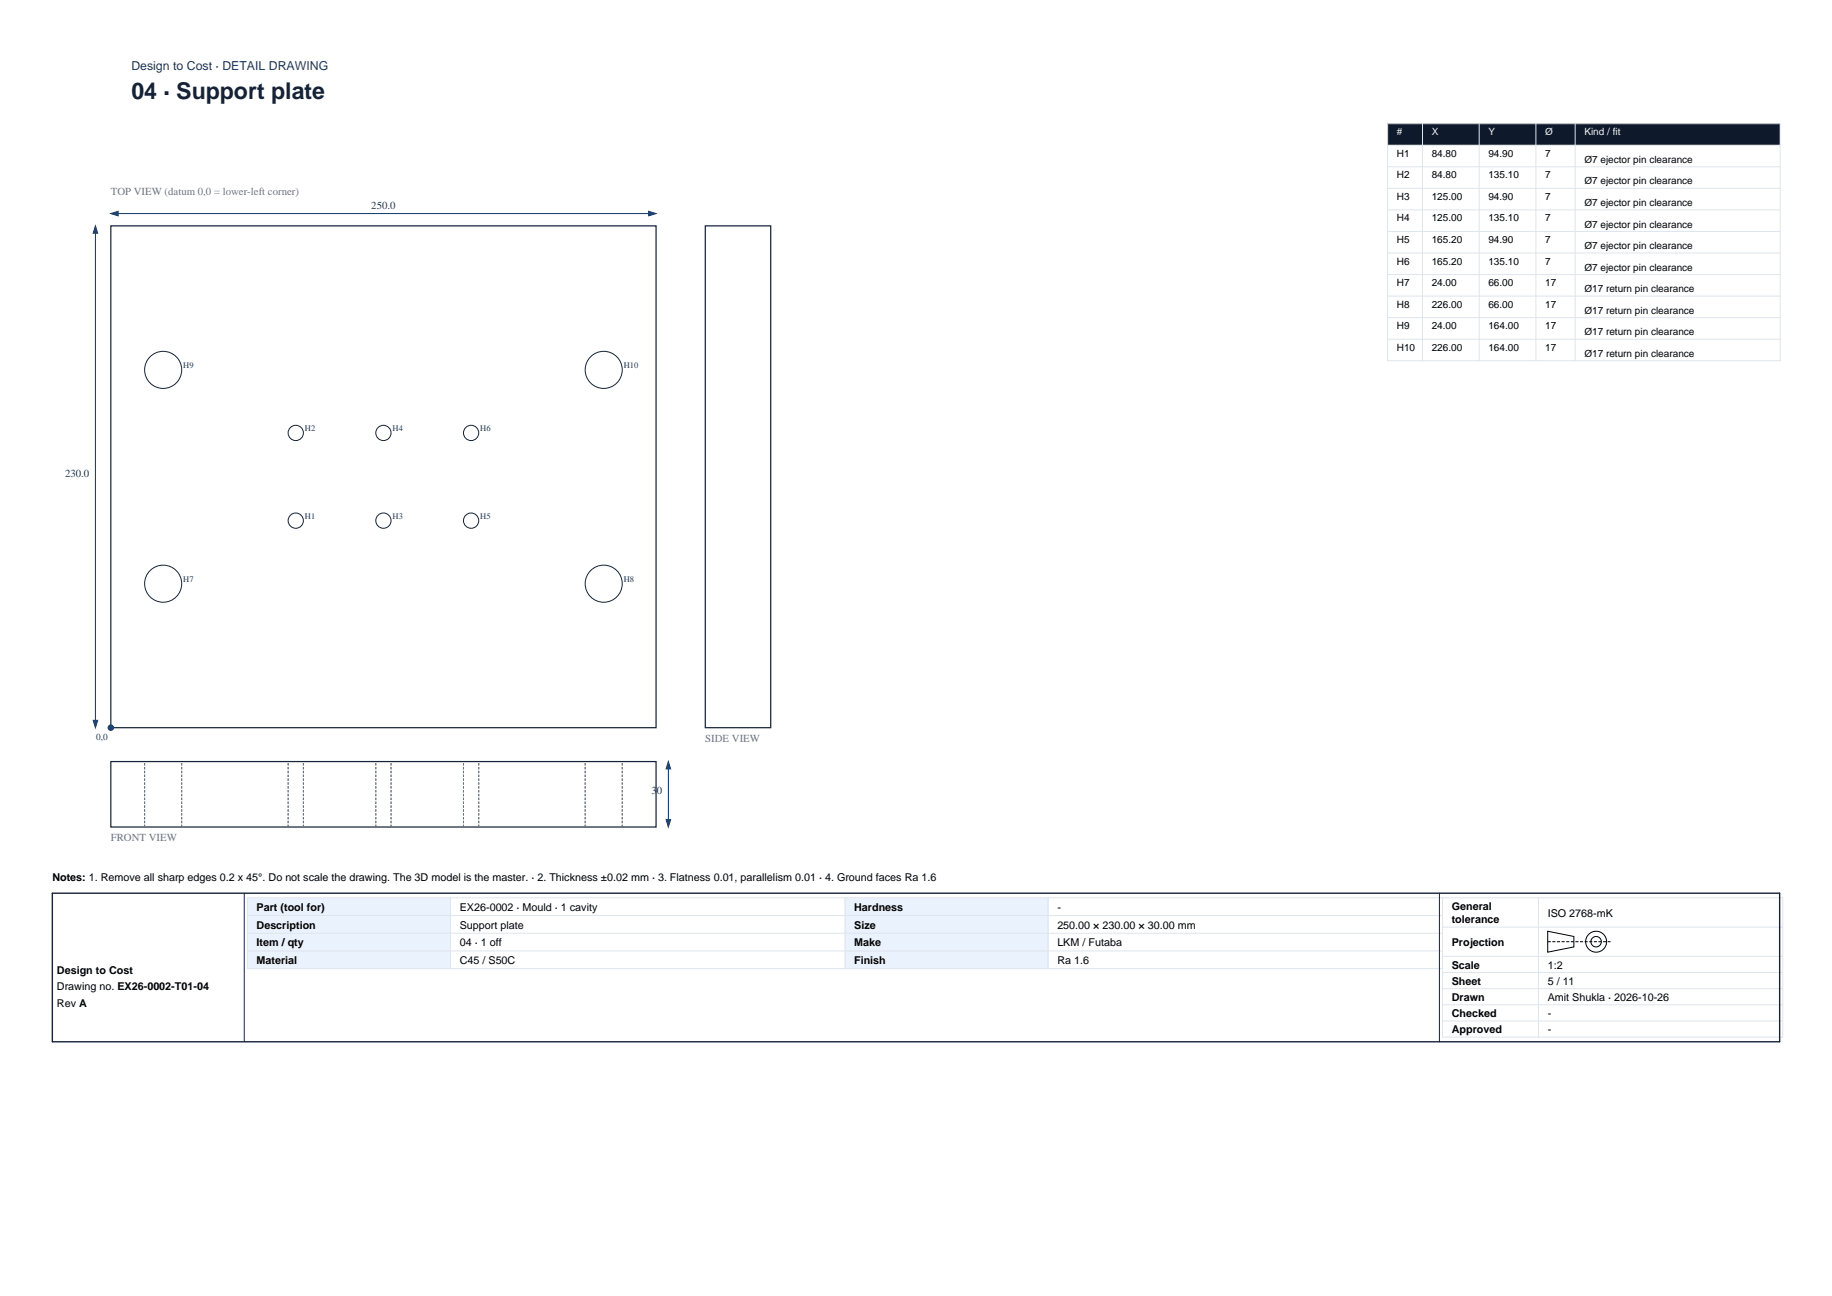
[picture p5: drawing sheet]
<svg xmlns="http://www.w3.org/2000/svg" width="420mm" height="297mm" viewBox="0 0 420 297" stroke-linecap="round" stroke-linejoin="round" font-family="sans-serif">
<defs><g id="words">
<text font-size="5.3" fill="#152238" x="30.1" y="22.7">04 · Support plate</text>
<text font-size="2.8" fill="#123a6b" x="30.1" y="16">Design to Cost · DETAIL DRAWING</text>
<g font-size="2.5" fill="#6b7683">
<text x="25.4" y="44.7">TOP VIEW (datum 0,0 = lower-left corner)</text>
<text x="161.7" y="169.9">SIDE VIEW</text>
<text x="25.4" y="192.7">FRONT VIEW</text>
</g>
<g font-size="2.5" fill="#123a6b">
<text x="85.1" y="47.9">250.0</text>
<text x="14.9" y="109.3">230.0</text>
<text x="149.3" y="182">30</text>
</g>
<g font-size="2.5">
<text x="12" y="201.9">Notes: 1. Remove all sharp edges 0.2 x 45°. Do not scale the drawing. The 3D model is the master. · 2. Thickness ±0.02 mm · 3. Flatness 0.01, parallelism 0.01 · 4. Ground faces Ra 1.6</text>
<text x="58.8" y="208.8">Part (tool for)</text>
<text x="105.4" y="208.8">EX26-0002 · Mould · 1 cavity</text>
<text x="195.8" y="208.8">Hardness</text>
<text x="242.4" y="208.8">-</text>
<text x="332.8" y="208.6">General</text>
<text x="58.8" y="212.8">Description</text>
<text x="105.4" y="212.8">Support plate</text>
<text x="195.8" y="212.8">Size</text>
<text x="242.4" y="212.8">250.00 × 230.00 × 30.00 mm</text>
<text x="332.8" y="211.6">tolerance</text>
<text x="354.8" y="210.1">ISO 2768-mK</text>
<text x="58.8" y="216.9">Item / qty</text>
<text x="58.8" y="220.9">Material</text>
<text x="105.4" y="216.9">04 · 1 off</text>
<text x="105.4" y="220.9">C45 / S50C</text>
<text x="195.8" y="216.9">Make</text>
<text x="195.8" y="220.9">Finish</text>
<text x="242.4" y="216.9">LKM / Futaba</text>
<text x="242.4" y="220.9">Ra 1.6</text>
<text x="332.8" y="216.8">Projection</text>
<text x="332.8" y="222">Scale</text>
<text x="354.8" y="222">1:2</text>
<text x="13.1" y="223.3">Design to Cost</text>
<text x="13.1" y="227">Drawing no. EX26-0002-T01-04</text>
<text x="332.8" y="225.7">Sheet</text>
<text x="354.8" y="225.7">5 / 11</text>
<text x="13.1" y="230.7">Rev A</text>
<text x="332.8" y="229.4">Drawn</text>
<text x="332.8" y="233.1">Checked</text>
<text x="354.8" y="229.4">Amit Shukla · 2026-10-26</text>
<text x="354.8" y="233.1">-</text>
<text x="332.8" y="236.8">Approved</text>
<text x="354.8" y="236.8">-</text>
</g>
<g font-size="2.3" fill="#eef4fb">
<text x="320.2" y="31">#</text>
<text x="328.2" y="31">X</text>
<text x="341.2" y="31">Y</text>
<text x="354.2" y="31">Ø</text>
<text x="363.2" y="31">Kind / fit</text>
</g>
<g font-size="2.3">
<text x="320.2" y="35.9">H1</text>
<text x="328.2" y="35.9">84.80</text>
<text x="341.2" y="35.9">94.90</text>
<text x="354.2" y="35.9">7</text>
<text x="320.2" y="40.9">H2</text>
<text x="328.2" y="40.9">84.80</text>
<text x="341.2" y="40.9">135.10</text>
<text x="354.2" y="40.9">7</text>
<text x="363.2" y="37.3">Ø7 ejector pin clearance</text>
<text x="320.2" y="45.8">H3</text>
<text x="328.2" y="45.8">125.00</text>
<text x="341.2" y="45.8">94.90</text>
<text x="354.2" y="45.8">7</text>
<text x="363.2" y="42.3">Ø7 ejector pin clearance</text>
<text x="363.2" y="47.2">Ø7 ejector pin clearance</text>
<text x="320.2" y="50.7">H4</text>
<text x="328.2" y="50.7">125.00</text>
<text x="341.2" y="50.7">135.10</text>
<text x="354.2" y="50.7">7</text>
<text x="363.2" y="52.2">Ø7 ejector pin clearance</text>
<text x="320.2" y="55.7">H5</text>
<text x="328.2" y="55.7">165.20</text>
<text x="341.2" y="55.7">94.90</text>
<text x="354.2" y="55.7">7</text>
<text x="363.2" y="57.1">Ø7 ejector pin clearance</text>
<text x="320.2" y="60.6">H6</text>
<text x="320.2" y="65.6">H7</text>
<text x="328.2" y="60.6">165.20</text>
<text x="328.2" y="65.6">24.00</text>
<text x="341.2" y="60.6">135.10</text>
<text x="341.2" y="65.6">66.00</text>
<text x="354.2" y="60.6">7</text>
<text x="354.2" y="65.6">17</text>
<text x="363.2" y="62">Ø7 ejector pin clearance</text>
<text x="320.2" y="70.5">H8</text>
<text x="328.2" y="70.5">226.00</text>
<text x="341.2" y="70.5">66.00</text>
<text x="354.2" y="70.5">17</text>
<text x="363.2" y="67">Ø17 return pin clearance</text>
<text x="363.2" y="71.9">Ø17 return pin clearance</text>
<text x="320.2" y="75.4">H9</text>
<text x="328.2" y="75.4">24.00</text>
<text x="341.2" y="75.4">164.00</text>
<text x="354.2" y="75.4">17</text>
<text x="363.2" y="76.9">Ø17 return pin clearance</text>
<text x="320.2" y="80.4">H10</text>
<text x="328.2" y="80.4">226.00</text>
<text x="341.2" y="80.4">164.00</text>
<text x="354.2" y="80.4">17</text>
<text x="363.2" y="81.8">Ø17 return pin clearance</text>
</g>
<text font-size="2.1" fill="#123a6b" x="22.1" y="169.6">0,0</text>
<g font-size="1.9" fill="#123a6b">
<text x="42" y="84.4">H9</text>
<text x="143" y="84.4">H10</text>
<text x="69.9" y="98.9">H2</text>
<text x="90" y="98.9">H4</text>
<text x="110.1" y="98.9">H6</text>
<text x="69.9" y="119">H1</text>
<text x="90" y="119">H3</text>
<text x="110.1" y="119">H5</text>
<text x="42" y="133.4">H7</text>
<text x="143" y="133.4">H8</text>
</g>
</g></defs>
<path d="M25.4 51.8h125v115h-125zM161.7 51.8h15v115h-15zM25.4 174.5h125v15h-125z" fill="none" stroke="#152238" stroke-width=".28"/>
<g fill="none" stroke="#152238" stroke-width=".23">
<circle cx="37.4" cy="84.8" r="4.3"/>
<circle cx="67.8" cy="99.2" r="1.75"/>
<circle cx="87.9" cy="99.2" r="1.75"/>
<circle cx="108" cy="99.2" r="1.75"/>
<circle cx="138.4" cy="84.8" r="4.3"/>
<circle cx="67.8" cy="119.3" r="1.75"/>
<circle cx="87.9" cy="119.3" r="1.75"/>
<circle cx="108" cy="119.3" r="1.75"/>
<circle cx="37.4" cy="133.8" r="4.3"/>
<circle cx="138.4" cy="133.8" r="4.3"/>
</g>
<circle cx="25.4" cy="166.8" r=".56" fill="#123a6b" stroke="#123a6b" stroke-width=".35"/>
<path d="M21.9 51.8v115M25.4 48.9h125M153.2 174.5v15" fill="none" stroke="#123a6b" stroke-width=".23"/>
<g fill="#123a6b" stroke="#123a6b" stroke-width=".23">
<path d="M25.4 48.9l1.7-.5v1.1z"/>
<path d="M148.7 48.4l1.7 .5-1.7 .6z"/>
<path d="M21.4 165.1h1l-.5 1.7z"/>
<path d="M21.9 51.8l.5 1.6h-1z"/>
<path d="M152.7 187.8h1l-.5 1.7z"/>
<path d="M153.2 174.5l.5 1.7h-1z"/>
</g>
<path d="M33.2 189.5v-15M41.7 189.5v-15M66.1 189.5v-15M69.6 189.5v-15M86.2 189.5v-15M89.7 189.5v-15M106.3 189.5v-15M109.8 189.5v-15M134.2 189.5v-15M142.7 189.5v-15" fill="none" stroke="#6b7683" stroke-width=".23" stroke-dasharray=".5 .4" stroke-linecap="butt"/>
<path d="M318.1 28.3h90v5h-90z" fill-rule="evenodd" fill="#0e1a2c"/>
<g fill="none" stroke="#dfe5ec" stroke-width=".23">
<path d="M318.1 28.3h90v54.4h-90zM318.1 33.3h90M318.1 38.2h90M326.1 28.3v54.4M339.1 28.3v54.4M352.1 28.3v54.4M361.1 28.3v54.4M318.1 43.2h90M318.1 48.1h90M318.1 53h90M318.1 58h90M318.1 62.9h90"/>
<path d="M318.1 67.9h90M318.1 72.8h90M318.1 77.7h90"/>
</g>
<g fill="#e9f2fd">
<path d="M56.7 205.8h46.6v16.2h-46.6z" fill-rule="evenodd"/>
<path d="M193.7 205.8h46.6v16.2h-46.6z" fill-rule="evenodd"/>
</g>
<g fill="none" stroke="#dfe5ec" stroke-width=".23">
<path d="M56.7 209.8h274M56.7 213.9h274M56.7 217.9h274M103.3 205.8v16.2M193.7 205.8v16.2M240.3 205.8v16.2M330.7 205.8v31.9h78v-31.9h-352v16.2h274M330.7 212.5h78M330.7 219.2h78M352.7 205.8v31.9M330.7 222.9h78M330.7 226.6h78"/>
<path d="M330.7 230.3h78M330.7 234h78"/>
</g>
<g fill="none" stroke="#000" stroke-width=".23">
<path d="M354.8 213.4l6 1.2v2.4l-6 1.2z"/>
<circle cx="365.9" cy="215.8" r="2.4"/>
<circle cx="365.9" cy="215.8" r="1.2"/>
</g>
<path d="M354.8 215.8h14.4" fill="none" stroke="#000" stroke-width=".23" stroke-dasharray=".7 .4" stroke-linecap="butt"/>
<path d="M12 204.7h396v34h-396z" fill="none" stroke="#152238" stroke-width=".32"/>
<path d="M56 204.7v34M330 204.7v34" fill="none" stroke="#152238" stroke-width=".23"/>
<use href="#words"/>
</svg>
